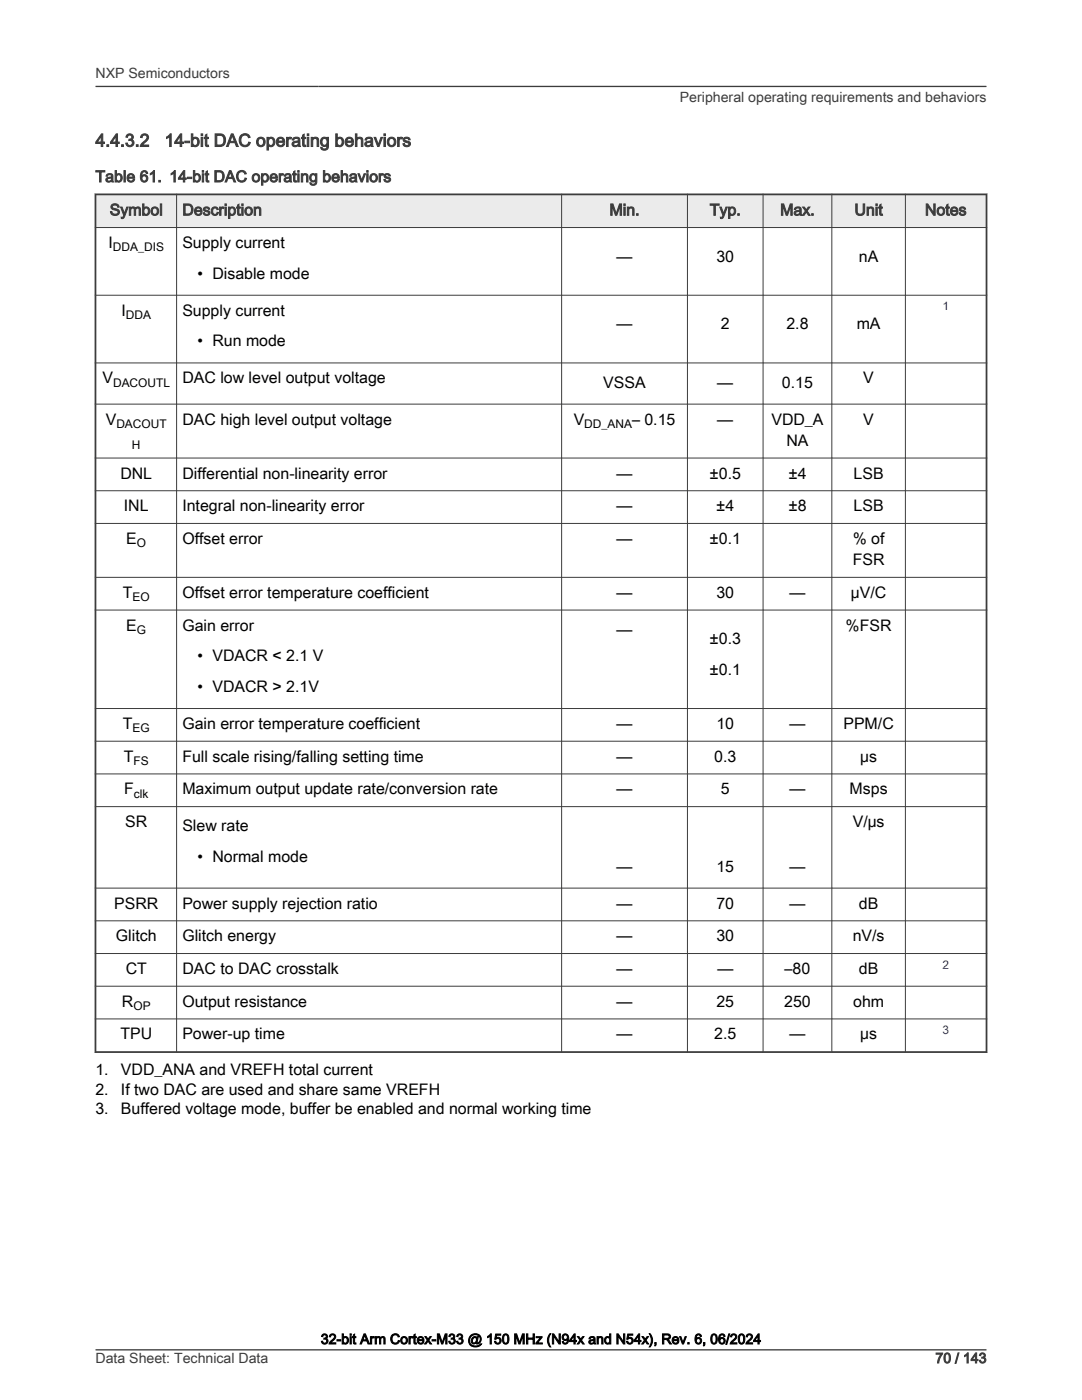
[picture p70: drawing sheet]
<svg xmlns="http://www.w3.org/2000/svg" width="216mm" height="279mm" viewBox="0 0 216 279" stroke-linecap="round" stroke-linejoin="round" font-family="sans-serif">
<defs><g id="words">
<g font-size="3.5" fill="#3c3c3c">
<text x="19" y="29.2">4.4.3.2</text>
<text x="32.8" y="29.2">14-bit DAC operating behaviors</text>
</g>
<g font-size="3.2" fill="#3c3c3c">
<text x="19" y="36.3">Table 61. 14-bit DAC operating behaviors</text>
<text x="21.9" y="43">Symbol</text>
<text x="36.4" y="43">Description</text>
<text x="121.6" y="43">Min.</text>
<text x="141.6" y="43">Typ.</text>
<text x="155.7" y="43">Max.</text>
<text x="170.5" y="43">Unit</text>
<text x="184.6" y="43">Notes</text>
</g>
<g font-size="3.2">
<text x="21.7" y="49.5">I</text>
<text x="36.4" y="49.5">Supply current</text>
<text x="123" y="52.2">—</text>
<text x="143" y="52.2">30</text>
<text x="171.4" y="52.2">nA</text>
<text x="39.4" y="55.6">• Disable mode</text>
<text x="24.2" y="63">I</text>
<text x="36.4" y="63">Supply current</text>
<text x="123" y="65.8">—</text>
<text x="143.8" y="65.8">2</text>
<text x="156.9" y="65.8">2.8</text>
<text x="170.9" y="65.8">mA</text>
<text x="39.4" y="69.1">• Run mode</text>
<text x="20.4" y="76.5">V</text>
<text x="36.4" y="76.5">DAC low level output voltage</text>
<text x="120.4" y="77.4">VSSA</text>
<text x="143.1" y="77.4">—</text>
<text x="156" y="77.4">0.15</text>
<text x="172.3" y="76.5">V</text>
<text x="21.1" y="84.7">V</text>
<text x="36.4" y="84.7">DAC high level output voltage</text>
<text x="114.5" y="84.7">V</text>
<text x="126.1" y="84.7">– 0.15</text>
<text x="143.1" y="84.7">—</text>
<text x="153.9" y="84.7">VDD_A</text>
<text x="156.9" y="89">NA</text>
<text x="172.3" y="84.7">V</text>
<text x="24" y="95.5">DNL</text>
<text x="36.4" y="95.5">Differential non-linearity error</text>
<text x="123" y="95.5">—</text>
<text x="141.6" y="95.5">±0.5</text>
<text x="157.3" y="95.5">±4</text>
<text x="170.3" y="95.5">LSB</text>
<text x="24.7" y="102">INL</text>
<text x="36.4" y="102">Integral non-linearity error</text>
<text x="123" y="102">—</text>
<text x="142.9" y="102">±4</text>
<text x="157.3" y="102">±8</text>
<text x="170.3" y="102">LSB</text>
<text x="25.2" y="108.6">E</text>
<text x="36.4" y="108.6">Offset error</text>
<text x="123" y="108.6">—</text>
<text x="141.6" y="108.6">±0.1</text>
<text x="170.1" y="108.6">% of</text>
<text x="170.1" y="112.8">FSR</text>
<text x="24.5" y="119.3">T</text>
<text x="36.4" y="119.3">Offset error temperature coefficient</text>
<text x="123" y="119.3">—</text>
<text x="143" y="119.3">30</text>
<text x="157.5" y="119.3">—</text>
<text x="169.8" y="119.3">μV/C</text>
<text x="25.2" y="125.8">E</text>
<text x="36.4" y="125.8">Gain error</text>
<text x="168.7" y="125.8">%FSR</text>
<text x="39.4" y="132">• VDACR &lt; 2.1 V</text>
<text x="123" y="126.7">—</text>
<text x="141.6" y="128.6">±0.3</text>
<text x="141.6" y="134.7">±0.1</text>
<text x="39.4" y="138.1">• VDACR &gt; 2.1V</text>
<text x="24.5" y="145.5">T</text>
<text x="36.4" y="145.5">Gain error temperature coefficient</text>
<text x="123" y="145.5">—</text>
<text x="143" y="145.5">10</text>
<text x="157.5" y="145.5">—</text>
<text x="168.3" y="145.5">PPM/C</text>
<text x="24.7" y="152">T</text>
<text x="36.4" y="152">Full scale rising/falling setting time</text>
<text x="123" y="152">—</text>
<text x="142.5" y="152">0.3</text>
<text x="171.7" y="152">μs</text>
<text x="24.8" y="158.5">F</text>
<text x="36.4" y="158.5">Maximum output update rate/conversion rate</text>
<text x="123" y="158.5">—</text>
<text x="143.8" y="158.5">5</text>
<text x="157.5" y="158.5">—</text>
<text x="169.5" y="158.5">Msps</text>
<text x="25" y="165.1">SR</text>
<text x="36.4" y="165.9">Slew rate</text>
<text x="170.2" y="165.1">V/μs</text>
<text x="39.4" y="172.1">• Normal mode</text>
<text x="123" y="174">—</text>
<text x="143" y="174">15</text>
<text x="157.5" y="174">—</text>
<text x="22.8" y="181.3">PSRR</text>
<text x="36.4" y="181.3">Power supply rejection ratio</text>
<text x="123" y="181.3">—</text>
<text x="143" y="181.3">70</text>
<text x="157.5" y="181.3">—</text>
<text x="171.4" y="181.3">dB</text>
<text x="23.1" y="187.9">Glitch</text>
<text x="36.4" y="187.9">Glitch energy</text>
<text x="123" y="187.9">—</text>
<text x="143" y="187.9">30</text>
<text x="170.1" y="187.9">nV/s</text>
<text x="25.1" y="194.4">CT</text>
<text x="36.4" y="194.4">DAC to DAC crosstalk</text>
<text x="123" y="194.4">—</text>
<text x="143.1" y="194.4">—</text>
<text x="156.6" y="194.4">–80</text>
<text x="171.4" y="194.4">dB</text>
<text x="24.3" y="200.9">R</text>
<text x="36.4" y="200.9">Output resistance</text>
<text x="123" y="200.9">—</text>
<text x="143" y="200.9">25</text>
<text x="156.5" y="200.9">250</text>
<text x="170.2" y="200.9">ohm</text>
<text x="24" y="207.4">TPU</text>
<text x="36.4" y="207.4">Power-up time</text>
<text x="123" y="207.4">—</text>
<text x="142.5" y="207.4">2.5</text>
<text x="157.5" y="207.4">—</text>
<text x="171.6" y="207.4">μs</text>
<text x="19" y="214.6">1.</text>
<text x="24.1" y="214.6">VDD_ANA and VREFH total current</text>
<text x="19" y="218.4">2.</text>
<text x="24.1" y="218.4">If two DAC are used and share same VREFH</text>
<text x="19" y="222.3">3.</text>
<text x="24.1" y="222.3">Buffered voltage mode, buffer be enabled and normal working time</text>
</g>
<g font-size="2.8" fill="#3c3c3c">
<text x="19" y="15.6">NXP Semiconductors</text>
<text x="135.7" y="20.4">Peripheral operating requirements and behaviors</text>
<text x="19" y="272">Data Sheet: Technical Data</text>
<text x="186.7" y="272">70 / 143</text>
</g>
<text font-size="2.8" x="64" y="268.2">32-bit Arm Cortex-M33 @ 150 MHz (N94x and N54x), Rev. 6, 06/2024</text>
<g font-size="2.4">
<text x="22.5" y="50.1">DDA_DIS</text>
<text x="25.1" y="63.6">DDA</text>
<text x="22.6" y="77.2">DACOUTL</text>
<text x="23.2" y="85.4">DACOUT</text>
<text x="26.3" y="89.6">H</text>
<text x="116.6" y="85.4">DD_ANA</text>
<text x="27.3" y="109.2">O</text>
<text x="26.4" y="119.9">EO</text>
<text x="27.3" y="126.5">G</text>
<text x="26.4" y="146.1">EG</text>
<text x="26.6" y="152.6">FS</text>
<text x="26.7" y="159.2">clk</text>
<text x="26.6" y="201.5">OP</text>
</g>
<g font-size="2.4" fill="#00f">
<text x="188.1" y="61.9">1</text>
<text x="188.1" y="193.3">2</text>
<text x="188.1" y="206.4">3</text>
</g>
</g></defs>
<path d="M19 38.8h177.8v6.6h-177.8z" fill-rule="evenodd" fill="#ebebeb"/>
<path d="M18.9 38.8h178.1M19 38.6v171.5M196.8 38.6v171.5M18.9 210h178.1" fill="none" stroke="#3c3c3c" stroke-width=".35"/>
<g fill="none" stroke="#3c3c3c" stroke-width=".2">
<path d="M35.2 38.6v171.5M112.1 38.6v171.5M137.2 38.6v171.5M152.3 38.6v171.5M166 38.6v171.5M180.7 38.6v171.5M18.9 45.4h178.1M18.9 58.9h178.1M18.9 72.4h178.1M18.9 80.7h178.1M18.9 91.4h178.1M18.9 97.9h178.1"/>
<path d="M18.9 104.5h178.1M18.9 115.2h178.1M18.9 121.8h178.1M18.9 141.4h178.1M18.9 147.9h178.1M18.9 154.5h178.1M18.9 161h178.1M18.9 177.2h178.1M18.9 183.8h178.1M18.9 190.3h178.1M18.9 196.8h178.1M18.9 203.3h178.1"/>
</g>
<path d="M19 17.3h177.8M19.1 269.4h177.7" fill="none" stroke="#3c3c3c" stroke-width=".26"/>
<use href="#words"/>
</svg>
